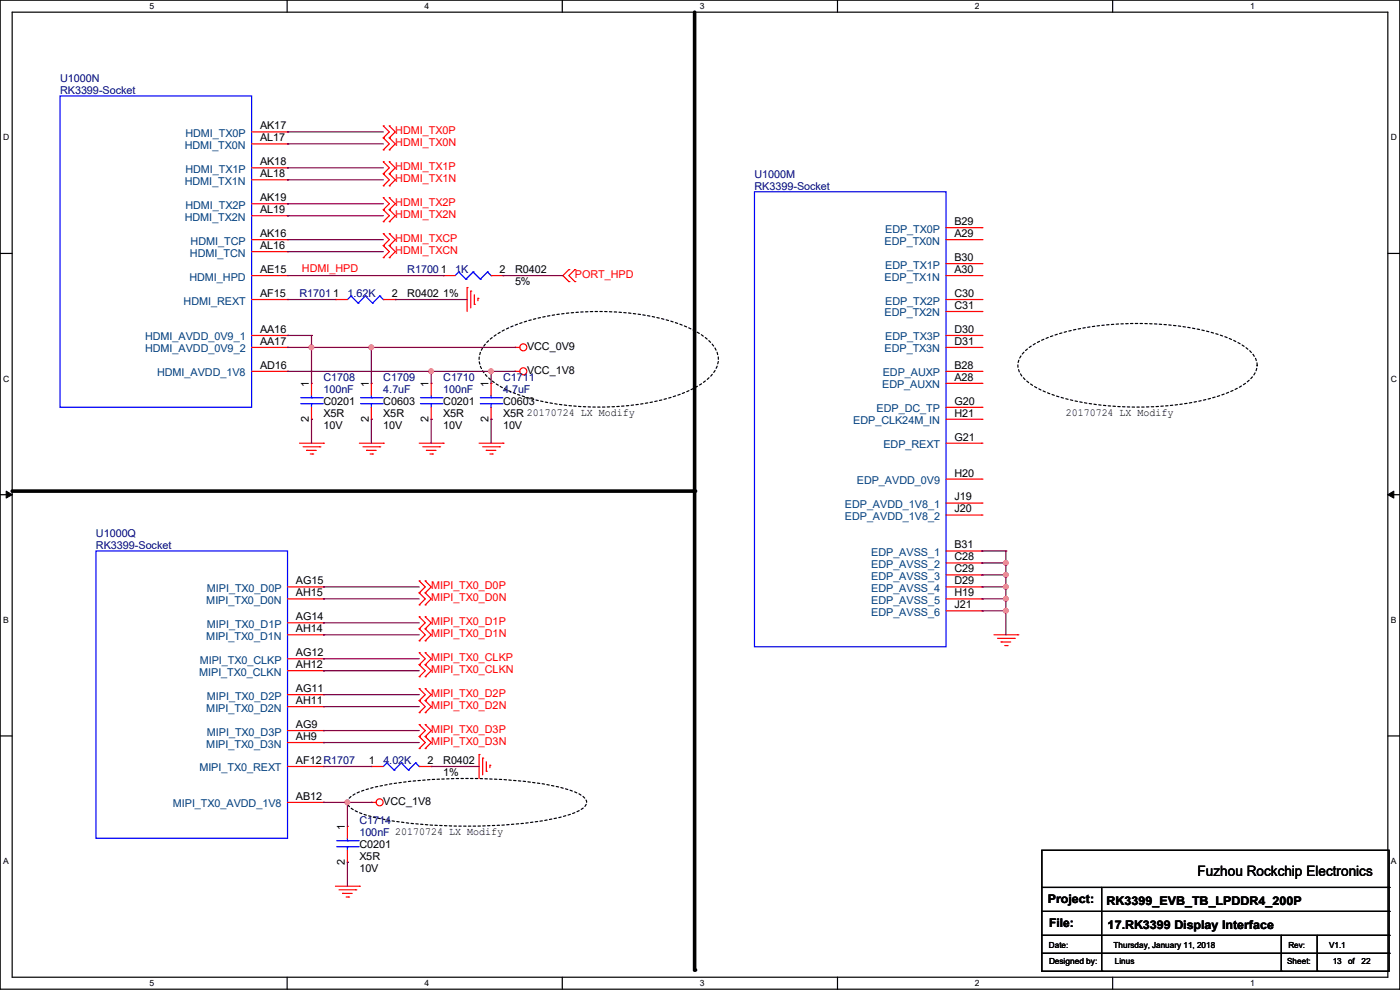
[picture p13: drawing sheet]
<svg xmlns="http://www.w3.org/2000/svg" width="297mm" height="210mm" viewBox="0 0 297 210" stroke-linecap="round" stroke-linejoin="round" font-family="sans-serif">
<defs><g id="words">
<text font-size="3" x="254" y="185.9">Fuzhou Rockchip Electronics</text>
<g font-size="2.5">
<text x="222.3" y="191.6">Project:</text>
<text x="234.7" y="191.9">RK3399_EVB_TB_LPDDR4_200P</text>
<text x="222.5" y="196.7">File:</text>
<text x="235" y="197">17.RK3399 Display Interface</text>
</g>
<g font-size="2.3" fill="#000080">
<text x="12.7" y="17.4">U1000N</text>
<text x="12.7" y="19.9">RK3399-Socket</text>
<text x="160.1" y="37.7">U1000M</text>
<text x="160.1" y="40.2">RK3399-Socket</text>
<text x="86.4" y="58">R17001</text>
<text x="96.6" y="58">1K</text>
<text x="63.5" y="63.1">R17011</text>
<text x="73.7" y="63.1">1.62K</text>
<text x="68.6" y="80.9">C1708</text>
<text x="68.6" y="83.4">100nF</text>
<text x="81.3" y="80.9">C1709</text>
<text x="81.3" y="83.4">4.7uF</text>
<text x="94" y="80.9">C1710</text>
<text x="94" y="83.4">100nF</text>
<text x="106.7" y="80.9">C1711</text>
<text x="106.7" y="83.4">4.7uF</text>
<text x="20.4" y="113.9">U1000Q</text>
<text x="20.4" y="116.4">RK3399-Socket</text>
<text x="81.3" y="162.1">4.02K</text>
<text x="76.2" y="174.8">C1714</text>
<text x="76.2" y="177.4">100nF 20170724 LX Modify</text>
</g>
<g font-size="2.3" fill="#004080">
<text x="39.3" y="29">HDMI_TX0P</text>
<text x="39.2" y="31.6">HDMI_TX0N</text>
<text x="39.2" y="39.2">HDMI_TX1N</text>
<text x="39.3" y="36.7">HDMI_TX1P</text>
<text x="39.2" y="46.8">HDMI_TX2N</text>
<text x="39.3" y="44.3">HDMI_TX2P</text>
<text x="40.4" y="51.9">HDMI_TCP</text>
<text x="187.7" y="51.9">EDP_TX0N</text>
<text x="187.8" y="49.4">EDP_TX0P</text>
<text x="40.2" y="59.5">HDMI_HPD</text>
<text x="40.3" y="54.4">HDMI_TCN</text>
<text x="187.7" y="59.5">EDP_TX1N</text>
<text x="187.8" y="57">EDP_TX1P</text>
<text x="38.9" y="64.6">HDMI_REXT</text>
<text x="187.8" y="64.6">EDP_TX2P</text>
<text x="187.7" y="67.1">EDP_TX2N</text>
<text x="30.8" y="72.2">HDMI_AVDD_0V9_1</text>
<text x="30.8" y="74.8">HDMI_AVDD_0V9_2</text>
<text x="187.7" y="74.8">EDP_TX3N</text>
<text x="187.8" y="72.2">EDP_TX3P</text>
<text x="33.3" y="79.8">HDMI_AVDD_1V8</text>
<text x="187.2" y="82.4">EDP_AUXN</text>
<text x="187.3" y="79.8">EDP_AUXP</text>
<text x="186" y="87.5">EDP_DC_TP</text>
<text x="181" y="90">EDP_CLK24M_IN</text>
<text x="187.4" y="95.1">EDP_REXT</text>
<text x="179.2" y="107.8">EDP_AVDD_1V8_1</text>
<text x="181.8" y="102.7">EDP_AVDD_0V9</text>
<text x="179.2" y="110.3">EDP_AVDD_1V8_2</text>
<text x="184.8" y="117.9">EDP_AVSS_1</text>
<text x="43.9" y="125.6">MIPI_TX0_D0P</text>
<text x="184.8" y="120.5">EDP_AVSS_2</text>
<text x="184.8" y="123">EDP_AVSS_3</text>
<text x="184.8" y="125.6">EDP_AVSS_4</text>
<text x="43.8" y="128.1">MIPI_TX0_D0N</text>
<text x="184.8" y="128.1">EDP_AVSS_5</text>
<text x="184.8" y="130.6">EDP_AVSS_6</text>
<text x="43.8" y="135.7">MIPI_TX0_D1N</text>
<text x="43.9" y="133.2">MIPI_TX0_D1P</text>
<text x="42.2" y="143.3">MIPI_TX0_CLKN</text>
<text x="42.4" y="140.8">MIPI_TX0_CLKP</text>
<text x="43.9" y="148.4">MIPI_TX0_D2P</text>
<text x="43.8" y="151">MIPI_TX0_D2N</text>
<text x="43.8" y="158.6">MIPI_TX0_D3N</text>
<text x="43.9" y="156">MIPI_TX0_D3P</text>
<text x="42.3" y="163.7">MIPI_TX0_REXT</text>
<text x="36.7" y="171.3">MIPI_TX0_AVDD_1V8</text>
</g>
<g font-size="2.3">
<text x="55.2" y="27.4">AK17</text>
<text x="55.2" y="30">AL17</text>
<text x="55.2" y="35.1">AK18</text>
<text x="55.2" y="37.6">AL18</text>
<text x="55.2" y="42.7">AK19</text>
<text x="55.2" y="45.2">AL19</text>
<text x="202.5" y="47.8">B29</text>
<text x="55.2" y="52.8">AL16</text>
<text x="55.2" y="50.3">AK16</text>
<text x="202.5" y="50.3">A29</text>
<text x="55.2" y="57.9">AE15</text>
<text x="106" y="57.9">2</text>
<text x="109.3" y="58">R0402</text>
<text x="202.5" y="57.9">A30</text>
<text x="202.5" y="55.4">B30</text>
<text x="55.2" y="63">AF15</text>
<text x="83.1" y="63">2</text>
<text x="86.4" y="63.1">R0402 1%</text>
<text x="109.3" y="60.5">5%</text>
<text x="202.5" y="65.5">C31</text>
<text x="202.5" y="63">C30</text>
<text x="55.2" y="70.6">AA16</text>
<text x="202.5" y="70.6">D30</text>
<text x="55.2" y="73.2">AA17</text>
<text x="111.8" y="74.3">VCC_0V9</text>
<text x="202.5" y="73.2">D31</text>
<text x="55.2" y="78.2">AD16</text>
<text x="65.5" y="82.1" transform="rotate(-90 65.5 82.1)">1</text>
<text x="78.2" y="82.1" transform="rotate(-90 78.2 82.1)">1</text>
<text x="90.9" y="82.1" transform="rotate(-90 90.9 82.1)">1</text>
<text x="103.6" y="82.1" transform="rotate(-90 103.6 82.1)">1</text>
<text x="111.8" y="79.3">VCC_1V8</text>
<text x="202.5" y="80.8">A28</text>
<text x="202.5" y="78.2">B28</text>
<text x="65.5" y="89.5" transform="rotate(-90 65.5 89.5)">2</text>
<text x="68.6" y="85.9">C0201</text>
<text x="68.6" y="88.5">X5R</text>
<text x="78.2" y="89.5" transform="rotate(-90 78.2 89.5)">2</text>
<text x="81.3" y="85.9">C0603</text>
<text x="81.3" y="88.5">X5R</text>
<text x="90.9" y="89.5" transform="rotate(-90 90.9 89.5)">2</text>
<text x="94" y="85.9">C0201</text>
<text x="94" y="88.5">X5R</text>
<text x="103.6" y="89.5" transform="rotate(-90 103.6 89.5)">2</text>
<text x="106.7" y="85.9">C0603</text>
<text x="106.7" y="88.5">X5R 20170724 LX Modify</text>
<text x="202.5" y="85.9">G20</text>
<text x="202.5" y="88.4">H21</text>
<text x="226.1" y="88.3">20170724 LX Modify</text>
<text x="68.6" y="91">10V</text>
<text x="81.3" y="91">10V</text>
<text x="94" y="91">10V</text>
<text x="106.7" y="91">10V</text>
<text x="202.5" y="93.5">G21</text>
<text x="202.5" y="101.1">H20</text>
<text x="202.5" y="106.2">J19</text>
<text x="202.5" y="108.7">J20</text>
<text x="202.5" y="116.3">B31</text>
<text x="202.5" y="118.9">C28</text>
<text x="62.8" y="124">AG15</text>
<text x="202.5" y="121.4">C29</text>
<text x="202.5" y="124">D29</text>
<text x="62.8" y="126.5">AH15</text>
<text x="62.8" y="131.6">AG14</text>
<text x="202.5" y="126.5">H19</text>
<text x="202.5" y="129">J21</text>
<text x="62.8" y="134.1">AH14</text>
<text x="62.8" y="139.2">AG12</text>
<text x="62.8" y="141.7">AH12</text>
<text x="62.8" y="146.8">AG11</text>
<text x="62.8" y="149.4">AH11</text>
<text x="62.8" y="154.4">AG9</text>
<text x="62.8" y="157">AH9</text>
<text x="62.8" y="162.1">AF12R1707</text>
<text x="78.3" y="162.1">1</text>
<text x="90.7" y="162.1">2</text>
<text x="94" y="162.1">R0402</text>
<text x="94" y="164.7">1%</text>
<text x="62.8" y="169.7">AB12</text>
<text x="81.3" y="170.8">VCC_1V8</text>
<text x="73.2" y="176.1" transform="rotate(-90 73.2 176.1)">1</text>
<text x="76.2" y="179.9">C0201</text>
<text x="73.2" y="183.4" transform="rotate(-90 73.2 183.4)">2</text>
<text x="76.2" y="182.5">X5R</text>
<text x="76.2" y="185">10V</text>
</g>
<g font-size="2.3" fill="#f00">
<text x="83.9" y="28.5">HDMI_TX0P</text>
<text x="83.9" y="31.1">HDMI_TX0N</text>
<text x="83.9" y="36.2">HDMI_TX1P</text>
<text x="83.9" y="38.7">HDMI_TX1N</text>
<text x="83.9" y="43.8">HDMI_TX2P</text>
<text x="83.9" y="46.3">HDMI_TX2N</text>
<text x="83.9" y="51.4">HDMI_TXCP</text>
<text x="83.9" y="53.9">HDMI_TXCN</text>
<text x="64.1" y="57.7">HDMI_HPD</text>
<text x="122" y="59">PORT_HPD</text>
<text x="91.5" y="125.1">MIPI_TX0_D0P</text>
<text x="91.5" y="127.6">MIPI_TX0_D0N</text>
<text x="91.5" y="132.7">MIPI_TX0_D1P</text>
<text x="91.5" y="135.2">MIPI_TX0_D1N</text>
<text x="91.5" y="140.3">MIPI_TX0_CLKP</text>
<text x="91.5" y="142.8">MIPI_TX0_CLKN</text>
<text x="91.5" y="147.9">MIPI_TX0_D2P</text>
<text x="91.5" y="155.5">MIPI_TX0_D3P</text>
<text x="91.5" y="150.5">MIPI_TX0_D2N</text>
<text x="91.5" y="158.1">MIPI_TX0_D3N</text>
</g>
<g font-size="1.8">
<text x="31.7" y="1.9">5</text>
<text x="90.1" y="1.9">4</text>
<text x="148.5" y="1.9">3</text>
<text x="206.8" y="1.9">2</text>
<text x="265.2" y="1.9">1</text>
<text x=".7" y="29.8">D</text>
<text x="295.1" y="29.8">D</text>
<text x=".7" y="80.9">C</text>
<text x="295.1" y="80.9">C</text>
<text x=".7" y="132.1">B</text>
<text x="295.1" y="132.1">B</text>
<text x=".7" y="183.3">A</text>
<text x="295.1" y="183.3">A</text>
<text x="222.5" y="201">Date:</text>
<text x="236.3" y="201">Thursday, January 11, 2018</text>
<text x="273.3" y="201">Rev:</text>
<text x="282" y="201">V1.1</text>
<text x="31.7" y="209.2">5</text>
<text x="90.1" y="209.2">4</text>
<text x="148.5" y="209.2">3</text>
<text x="206.8" y="209.2">2</text>
<text x="222.5" y="204.6">Designed by:</text>
<text x="236.5" y="204.6">Linus</text>
<text x="265.2" y="209.2">1</text>
<text x="273.1" y="204.6">Sheet:</text>
<text x="282.7" y="204.6">13</text>
<text x="286" y="204.6">of</text>
<text x="288.8" y="204.6">22</text>
</g>
</g></defs>
<path d="M0 0h297v209.8h-297zM2.6 2.6h291.8v204.7h-291.8z" fill="none" stroke="#000" stroke-width=".25"/>
<g fill="#fff">
<path d="M31.7 .3h1v2h-1z"/>
<path d="M31.7 207.6h1v1.9h-1z"/>
</g>
<path d="M60.9 0v2.6M60.9 207.3v2.5" fill="none" stroke="#000" stroke-width=".25"/>
<g fill="#fff">
<path d="M90.1 .3h1v2h-1z"/>
<path d="M90.1 207.6h1v1.9h-1z"/>
</g>
<path d="M119.3 0v2.6M119.3 207.3v2.5" fill="none" stroke="#000" stroke-width=".25"/>
<g fill="#fff">
<path d="M148.5 .3h.9v2h-.9z"/>
<path d="M148.5 207.6h.9v1.9h-.9z"/>
</g>
<path d="M177.7 0v2.6M177.7 207.3v2.5" fill="none" stroke="#000" stroke-width=".25"/>
<g fill="#fff">
<path d="M206.8 .3h1v2h-1z"/>
<path d="M206.8 207.6h1v1.9h-1z"/>
</g>
<path d="M236.1 0v2.6M236.1 207.3v2.5" fill="none" stroke="#000" stroke-width=".25"/>
<g fill="#fff">
<path d="M265.2 .3h1v2h-1z"/>
<path d="M265.2 207.6h1v1.9h-1z"/>
<path d="M.7 28.2h1.2v1.9h-1.2z"/>
<path d="M295.1 28.2h1.2v1.9h-1.2z"/>
<path d="M.7 79.3h1.2v2h-1.2z"/>
<path d="M295.1 79.3h1.2v2h-1.2z"/>
</g>
<path d="M0 53.8h2.6M294.4 53.8h2.6" fill="none" stroke="#000" stroke-width=".25"/>
<g fill="#fff">
<path d="M.7 130.5h1.2v2h-1.2z"/>
<path d="M295.1 130.5h1.1v2h-1.1z"/>
</g>
<path d="M0 104.9h2.6M294.4 104.9h2.6" fill="none" stroke="#000" stroke-width=".25"/>
<path d="M1.3 104.2l1.3 .7-1.3 .8zM294.4 104.9l1.3-.7v1.5z" fill="#000" stroke="#000" stroke-width=".21"/>
<g fill="#fff">
<path d="M.7 181.7h1.2v2h-1.2z"/>
<path d="M295.1 181.7h1.1v2h-1.1z"/>
</g>
<g fill="none" stroke="#000" stroke-width=".25">
<path d="M0 156.1h2.6M294.4 156.1h2.6M221 180.4h73.7v25.6h-73.7zM221 188.3h73.7M221 193.3h73.7M221 198.4h73.7M233.7 188.3v17.7M271.8 198.4v7.6M279.4 198.4v7.6M294.7 188.3h.1M294.7 193.3h.1M294.7 198.4h.1"/>
<path d="M221 202.2h73.7M233.7 206h.1M271.8 206h.1M279.4 206h.1M294.7 202.2h.1"/>
</g>
<path d="M147.4 2.6v203.2M2.6 104.2h144.8" fill="none" stroke="#000" stroke-width=".76"/>
<g fill="#000">
<circle cx="147.4" cy="104.2" r=".38"/>
<circle cx="147.4" cy="205.8" r=".38"/>
</g>
<path d="M103.4 72.5a24.6 24.6 0 0 1 12.2-5.3 57.7 57.7 0 0 1 28.5 1.5 15.6 15.6 0 0 1 7.3 4.7 4.7 4.7 0 0 1-.8 6.6 24.6 24.6 0 0 1-12.1 5.3 57.7 57.7 0 0 1-28.6-1.6 15.6 15.6 0 0 1-7.2-4.6 4.7 4.7 0 0 1 .7-6.6zM217.7 74.2a26.3 26.3 0 0 1 12.2-4.6 65.6 65.6 0 0 1 28.5 1.3 15.9 15.9 0 0 1 7.3 4.1 3.8 3.8 0 0 1-.8 5.8 26.3 26.3 0 0 1-12.1 4.6 65.6 65.6 0 0 1-28.6-1.4 15.9 15.9 0 0 1-7.2-4 3.8 3.8 0 0 1 .7-5.8zM74.2 169.2a15.6 15.6 0 0 1 6.9-2.6 107 107 0 0 1 37.6 .4 13.5 13.5 0 0 1 5.2 2.2 1.26 1.26 0 0 1 0 2 15.6 15.6 0 0 1-6.9 2.6 107 107 0 0 1-37.5-.4 13.5 13.5 0 0 1-5.3-2.2 1.26 1.26 0 0 1 0-2z" fill="none" stroke="#000" stroke-width=".25" stroke-dasharray=".5"/>
<g fill="none" stroke="#f00" stroke-width=".25">
<path d="M53.4 35.6h7.6M53.4 38.1h7.6M53.4 28h7.6M53.4 30.5h7.6M61 35.6h.1M61 38.1h.1M61 28h.1M61 30.5h.1M81.3 31.8h.1M81.3 29.3h.1M81.3 26.7h.1M81.3 36.9h.1"/>
<path d="M81.3 34.3h.1M81.3 39.4h.1M81.3 29.3l1.3 1.2-1.3 1.3M81.3 26.7l1.3 1.3-1.3 1.3M81.3 34.3l1.3 1.3-1.3 1.3M81.3 36.9l1.3 1.2-1.3 1.3M82.6 31.8h.1M82.6 29.3h.1M82.6 26.7h.1M82.6 36.9h.1M82.6 34.3h.1M82.6 39.4h.1"/>
<path d="M82.6 29.3l1.3 1.2-1.3 1.3M82.6 26.7l1.3 1.3-1.3 1.3M82.6 34.3l1.3 1.3-1.3 1.3M82.6 36.9l1.3 1.2-1.3 1.3M53.4 58.5h7.6M53.4 50.8h7.6M53.4 43.2h7.6M53.4 45.8h7.6M53.4 53.4h7.6M61 43.2h.1M61 45.8h.1M61 53.4h.1"/>
<path d="M61 50.8h.1M61 58.5h.1M81.3 44.5h.1M81.3 42h.1M81.3 47h.1M81.3 52.1h.1M81.3 49.6h.1M81.3 54.7h.1M81.3 42l1.3 1.2-1.3 1.3M81.3 44.5l1.3 1.3-1.3 1.2M81.3 49.6l1.3 1.2-1.3 1.3M81.3 52.1l1.3 1.3-1.3 1.3"/>
<path d="M82.6 44.5h.1M82.6 42h.1M82.6 47h.1M82.6 52.1h.1M82.6 49.6h.1M82.6 54.7h.1M82.6 42l1.3 1.2-1.3 1.3M82.6 44.5l1.3 1.3-1.3 1.2M82.6 49.6l1.3 1.2-1.3 1.3M82.6 52.1l1.3 1.3-1.3 1.3M94 58.5h.1M94 58.5h2.6"/>
<path d="M104.2 58.5h2.5M106.7 58.5h.1M120.7 57.2h.1M120.7 59.7h.1M120.7 57.2l-1.3 1.3 1.3 1.2M122 59.7h.1M122 57.2h.1M122 57.2l-1.3 1.3 1.3 1.2M200.7 58.5h7.6M200.7 55.9h7.6M200.7 48.3h7.6M200.7 50.8h7.6"/>
<path d="M208.3 58.5h.1M208.3 55.9h.1M208.3 48.3h.1M208.3 50.8h.1M53.4 78.8h7.6M53.4 73.7h7.6M53.4 71.2h7.6M53.4 63.5h7.6M61 71.2h.1M61 78.8h.1M61 63.5h.1M61 73.7h.1"/>
<path d="M71.2 63.5h.1M71.2 63.5h2.5M81.3 63.5h2.6M83.9 63.5h.1M99.1 61h.1M99.1 61v5.1M99.9 61.8h.1M99.9 61.8v3.5M100.6 64.6h.1M100.6 62.5v2.1M101.4 63.3h.1M101.4 63.3v.5"/>
<path d="M109.3 78.8h.1M109.3 73.7h.1M109.3 78.8h1M109.3 73.7h1M200.7 78.8h7.6M200.7 73.7h7.6M200.7 71.2h7.6M200.7 66.1h7.6M200.7 63.5h7.6M208.3 78.8h.1M208.3 71.2h.1M208.3 73.7h.1"/>
<path d="M208.3 66.1h.1M208.3 63.5h.1M63.5 94h5.1M64.3 94.8h3.6M65.1 95.5h.1M65.1 95.5h2M65.8 96.3h.5M66.1 81.3h.1M66.1 88.9h.1M66.1 81.3v2.6M66.1 86.4v2.5M66.3 96.3h.1"/>
<path d="M67.9 94.8h.1M68.6 94h.1M76.2 94h5.1M77 94.8h3.6M77.8 95.5h.1M77.8 95.5h2M78.5 96.3h.5M78.8 81.3h.1M78.8 88.9h.1M78.8 81.3v2.6M78.8 86.4v2.5M79 96.3h.1"/>
<path d="M80.6 94.8h.1M81.3 94h.1M88.9 94h5.1M89.7 94.8h3.6M90.5 95.5h.1M90.5 95.5h2M91.2 96.3h.5M91.5 81.3h.1M91.5 88.9h.1M91.5 81.3v2.6M91.5 86.4v2.5M91.7 96.3h.1"/>
<path d="M93.3 94.8h.1M94 94h.1M101.6 94h5.1M102.4 94.8h3.6M103.2 95.5h.1M103.2 95.5h2M103.9 96.3h.5M104.2 81.3h.1M104.2 88.9h.1M104.2 81.3v2.6M104.2 86.4v2.5M104.4 96.3h.1"/>
<path d="M106 94.8h.1M106.7 94h.1M200.7 94h7.6M200.7 86.4h7.6M200.7 81.3h7.6M200.7 88.9h7.6M208.3 86.4h.1M208.3 81.3h.1M208.3 88.9h.1M208.3 94h.1M200.7 106.7h7.6M200.7 109.3h7.6"/>
<path d="M200.7 101.6h7.6M200.7 116.9h7.6M200.7 119.4h7.6M208.3 106.7h.1M208.3 109.3h.1M208.3 101.6h.1M208.3 116.9h.1M208.3 119.4h.1M61 134.7h7.6M61 124.5h7.6M61 127h7.6M61 132.1h7.6"/>
<path d="M61 139.7h7.6M68.6 124.5h.1M68.6 127h.1M68.6 132.1h.1M68.6 134.7h.1M68.6 139.7h.1M88.9 133.4h.1M88.9 130.9h.1M88.9 135.9h.1M88.9 138.5h.1M88.9 125.8h.1M88.9 123.2h.1"/>
<path d="M88.9 128.3h.1M88.9 130.9l1.3 1.2-1.3 1.3M88.9 133.4l1.3 1.3-1.3 1.2M88.9 138.5l1.3 1.2-1.3 1.3M88.9 123.2l1.3 1.3-1.3 1.3M88.9 125.8l1.3 1.2-1.3 1.3M90.2 133.4h.1M90.2 130.9h.1M90.2 135.9h.1M90.2 138.5h.1M90.2 125.8h.1M90.2 123.2h.1"/>
<path d="M90.2 128.3h.1M90.2 130.9l1.3 1.2-1.3 1.3M90.2 133.4l1.3 1.3-1.3 1.2M90.2 138.5l1.3 1.2-1.3 1.3M90.2 123.2l1.3 1.3-1.3 1.3M90.2 125.8l1.3 1.2-1.3 1.3M200.7 122h7.6M200.7 124.5h7.6M200.7 127h7.6M200.7 129.6h7.6M208.3 122h.1M208.3 124.5h.1"/>
<path d="M208.3 127h.1M208.3 129.6h.1M210.9 134.7h5M211.6 135.4h3.6M212.4 136.2h.1M212.4 136.2h2M213.1 136.9h.6M213.7 136.9h.1M215.2 135.4h.1M215.9 134.7h.1M61 147.4h7.6M61 149.9h7.6"/>
<path d="M61 155h7.6M61 157.5h7.6M61 142.3h7.6M68.6 147.4h.1M68.6 149.9h.1M68.6 155h.1M68.6 157.5h.1M68.6 142.3h.1M88.9 158.8h.1M88.9 156.3h.1M88.9 153.7h.1M88.9 151.2h.1"/>
<path d="M88.9 148.6h.1M88.9 146.1h.1M88.9 141h.1M88.9 143.6h.1M88.9 156.3l1.3 1.2-1.3 1.3M88.9 153.7l1.3 1.3-1.3 1.3M88.9 148.6l1.3 1.3-1.3 1.3M88.9 146.1l1.3 1.3-1.3 1.2M88.9 141l1.3 1.3-1.3 1.3M90.2 158.8h.1M90.2 156.3h.1M90.2 153.7h.1"/>
<path d="M90.2 151.2h.1M90.2 148.6h.1M90.2 146.1h.1M90.2 141h.1M90.2 143.6h.1M90.2 156.3l1.3 1.2-1.3 1.3M90.2 153.7l1.3 1.3-1.3 1.3M90.2 148.6l1.3 1.3-1.3 1.3M90.2 146.1l1.3 1.3-1.3 1.2M90.2 141l1.3 1.3-1.3 1.3M61 170.2h7.6M61 162.6h7.6"/>
<path d="M68.6 162.6h.1M68.6 170.2h.1M73.7 175.3h.1M73.7 175.3v2.5M78.8 170.2h.1M78.8 162.6h.1M78.8 170.2h1M78.8 162.6h2.5M88.9 162.6h2.6M91.5 162.6h.1M101.6 160.1h.1M101.6 160.1v5"/>
<path d="M102.4 160.8h.1M102.4 160.8v3.6M103.2 163.6h.1M103.2 161.6v2M103.9 162.3h.1M103.9 162.3v.6M71.2 188h5M71.9 188.8h3.6M72.7 189.5h.1M72.7 189.5h2M73.4 190.3h.6M73.7 182.9h.1"/>
<path d="M73.7 180.4v2.5M74 190.3h.1M75.5 188.8h.1M76.2 188h.1"/>
<circle cx="111" cy="73.7" r=".74"/>
<circle cx="111" cy="78.8" r=".74"/>
<circle cx="80.5" cy="170.2" r=".74"/>
</g>
<g fill="none" stroke="#00f" stroke-width=".25">
<path d="M12.7 20.4h40.7v66h-40.7zM97.3 57.7h.1M97.3 57.7l-.7 .8M97.3 57.7l1.5 1.5M98.8 59.2h.1M100.4 57.7h.1M100.4 57.7l-1.6 1.5M100.4 57.7l1.5 1.5M101.9 59.2h.1M103.4 57.7h.1M103.4 57.7l-1.5 1.5M103.4 57.7l.8 .8"/>
<path d="M104.2 58.5h.1M160.1 40.7h40.6v96.5h-40.6zM74.5 62.8h.1M74.5 62.8l-.8 .7M74.5 62.8l1.5 1.5M76 64.3h.1M77.5 62.8h.1M77.5 62.8l-1.5 1.5M77.5 62.8l1.5 1.5M79 64.3h.1M80.6 62.8h.1M80.6 62.8l-1.6 1.5"/>
<path d="M80.6 62.8l.7 .7M81.3 63.5h.1M63.8 85.6h4.6M63.8 84.4h4.6M66.1 84.4h.1M66.1 85.6h.1M66.1 83.9v.5M66.1 85.6v.8M68.4 85.6h.1M68.4 84.4h.1M76.5 85.6h4.6M76.5 84.4h4.6"/>
<path d="M78.8 84.4h.1M78.8 85.6h.1M78.8 83.9v.5M78.8 85.6v.8M81.1 85.6h.1M81.1 84.4h.1M89.2 85.6h4.6M89.2 84.4h4.6M91.5 84.4h.1M91.5 85.6h.1M91.5 83.9v.5M91.5 85.6v.8"/>
<path d="M93.8 85.6h.1M93.8 84.4h.1M101.9 85.6h4.6M101.9 84.4h4.6M104.2 84.4h.1M104.2 85.6h.1M104.2 83.9v.5M104.2 85.6v.8M106.5 85.6h.1M106.5 84.4h.1M20.4 116.9h40.6v60.9h-40.6zM71.4 179.6h4.6"/>
<path d="M71.4 178.4h4.6M73.7 178.4h.1M73.7 179.6h.1M73.7 177.8v.6M73.7 179.6v.8M76 179.6h.1M76 178.4h.1M82.1 161.8h.1M82.1 161.8l-.8 .8M82.1 161.8l1.5 1.6M83.6 163.4h.1M85.1 161.8h.1"/>
<path d="M85.1 161.8l-1.5 1.6M85.1 161.8l1.6 1.6M86.7 163.4h.1M88.2 161.8h.1M88.2 161.8l-1.5 1.6M88.2 161.8l.7 .8M88.9 162.6h.1"/>
</g>
<g fill="none" stroke="#800040" stroke-width=".25">
<path d="M61 28h.1M61 30.5h.1M61 35.6h.1M61 38.1h.1M61 28h20.3M61 30.5h20.3M61 35.6h20.3M61 38.1h20.3M61 43.2h.1M61 45.8h.1M61 50.8h.1M61 53.4h.1"/>
<path d="M61 58.5h33M61 43.2h20.3M61 45.8h20.3M61 50.8h20.3M61 53.4h20.3M94 58.5h.1M106.7 58.5h.1M106.7 58.5h12.7M61 73.7h.1M61 78.8h.1M61 71.2h.1M61 63.5h.1"/>
<path d="M61 73.7h48.3M61 78.8h48.3M61 71.2h5.1M61 63.5h10.2M66.1 73.7h.1M66.1 71.2h.1M66.1 71.2v10.1M78.8 73.7h.1M78.8 73.7v7.6M83.9 63.5h.1M83.9 63.5h15.2M91.5 78.8h.1"/>
<path d="M91.5 78.8v2.5M104.2 78.8h.1M104.2 78.8v2.5M109.3 73.7h.1M109.3 78.8h.1M66.1 88.9h.1M66.1 88.9v5.1M78.8 88.9h.1M78.8 88.9v5.1M91.5 88.9h.1M91.5 88.9v5.1M104.2 88.9h.1"/>
<path d="M104.2 88.9v5.1M208.3 119.4h.1M208.3 116.9h.1M208.3 119.4h5.1M208.3 116.9h5.1M213.4 116.9h.1M213.4 119.4h.1M213.4 116.9v17.8M68.6 127h.1M68.6 124.5h.1M68.6 139.7h.1M68.6 134.7h.1"/>
<path d="M68.6 132.1h.1M68.6 127h20.3M68.6 124.5h20.3M68.6 139.7h20.3M68.6 134.7h20.3M68.6 132.1h20.3M208.3 122h.1M208.3 124.5h.1M208.3 127h.1M208.3 129.6h.1M208.3 127h5.1M208.3 124.5h5.1"/>
<path d="M208.3 122h5.1M208.3 129.6h5.1M213.4 122h.1M213.4 124.5h.1M213.4 127h.1M213.4 129.6h.1M68.6 157.5h.1M68.6 155h.1M68.6 149.9h.1M68.6 147.4h.1M68.6 142.3h.1M68.6 157.5h20.3"/>
<path d="M68.6 155h20.3M68.6 149.9h20.3M68.6 147.4h20.3M68.6 142.3h20.3M68.6 170.2h.1M68.6 162.6h.1M68.6 170.2h10.2M68.6 162.6h10.2M73.7 170.2h.1M73.7 170.2v5.1M78.8 170.2h.1M91.5 162.6h.1"/>
<path d="M91.5 162.6h10.1M73.7 182.9h.1M73.7 182.9v5.1"/>
</g>
<g fill="#f0f" stroke="#f0f" stroke-width=".25">
<circle cx="73.7" cy="170.2" r=".49"/>
<circle cx="91.5" cy="78.8" r=".49"/>
<circle cx="78.8" cy="73.7" r=".49"/>
<circle cx="66.1" cy="73.7" r=".49"/>
<circle cx="213.4" cy="119.4" r=".49"/>
<circle cx="213.4" cy="121.9" r=".49"/>
<circle cx="213.4" cy="124.5" r=".49"/>
<circle cx="213.4" cy="127" r=".49"/>
<circle cx="213.4" cy="129.6" r=".49"/>
<circle cx="104.2" cy="78.8" r=".49"/>
</g>
<use href="#words"/>
</svg>
